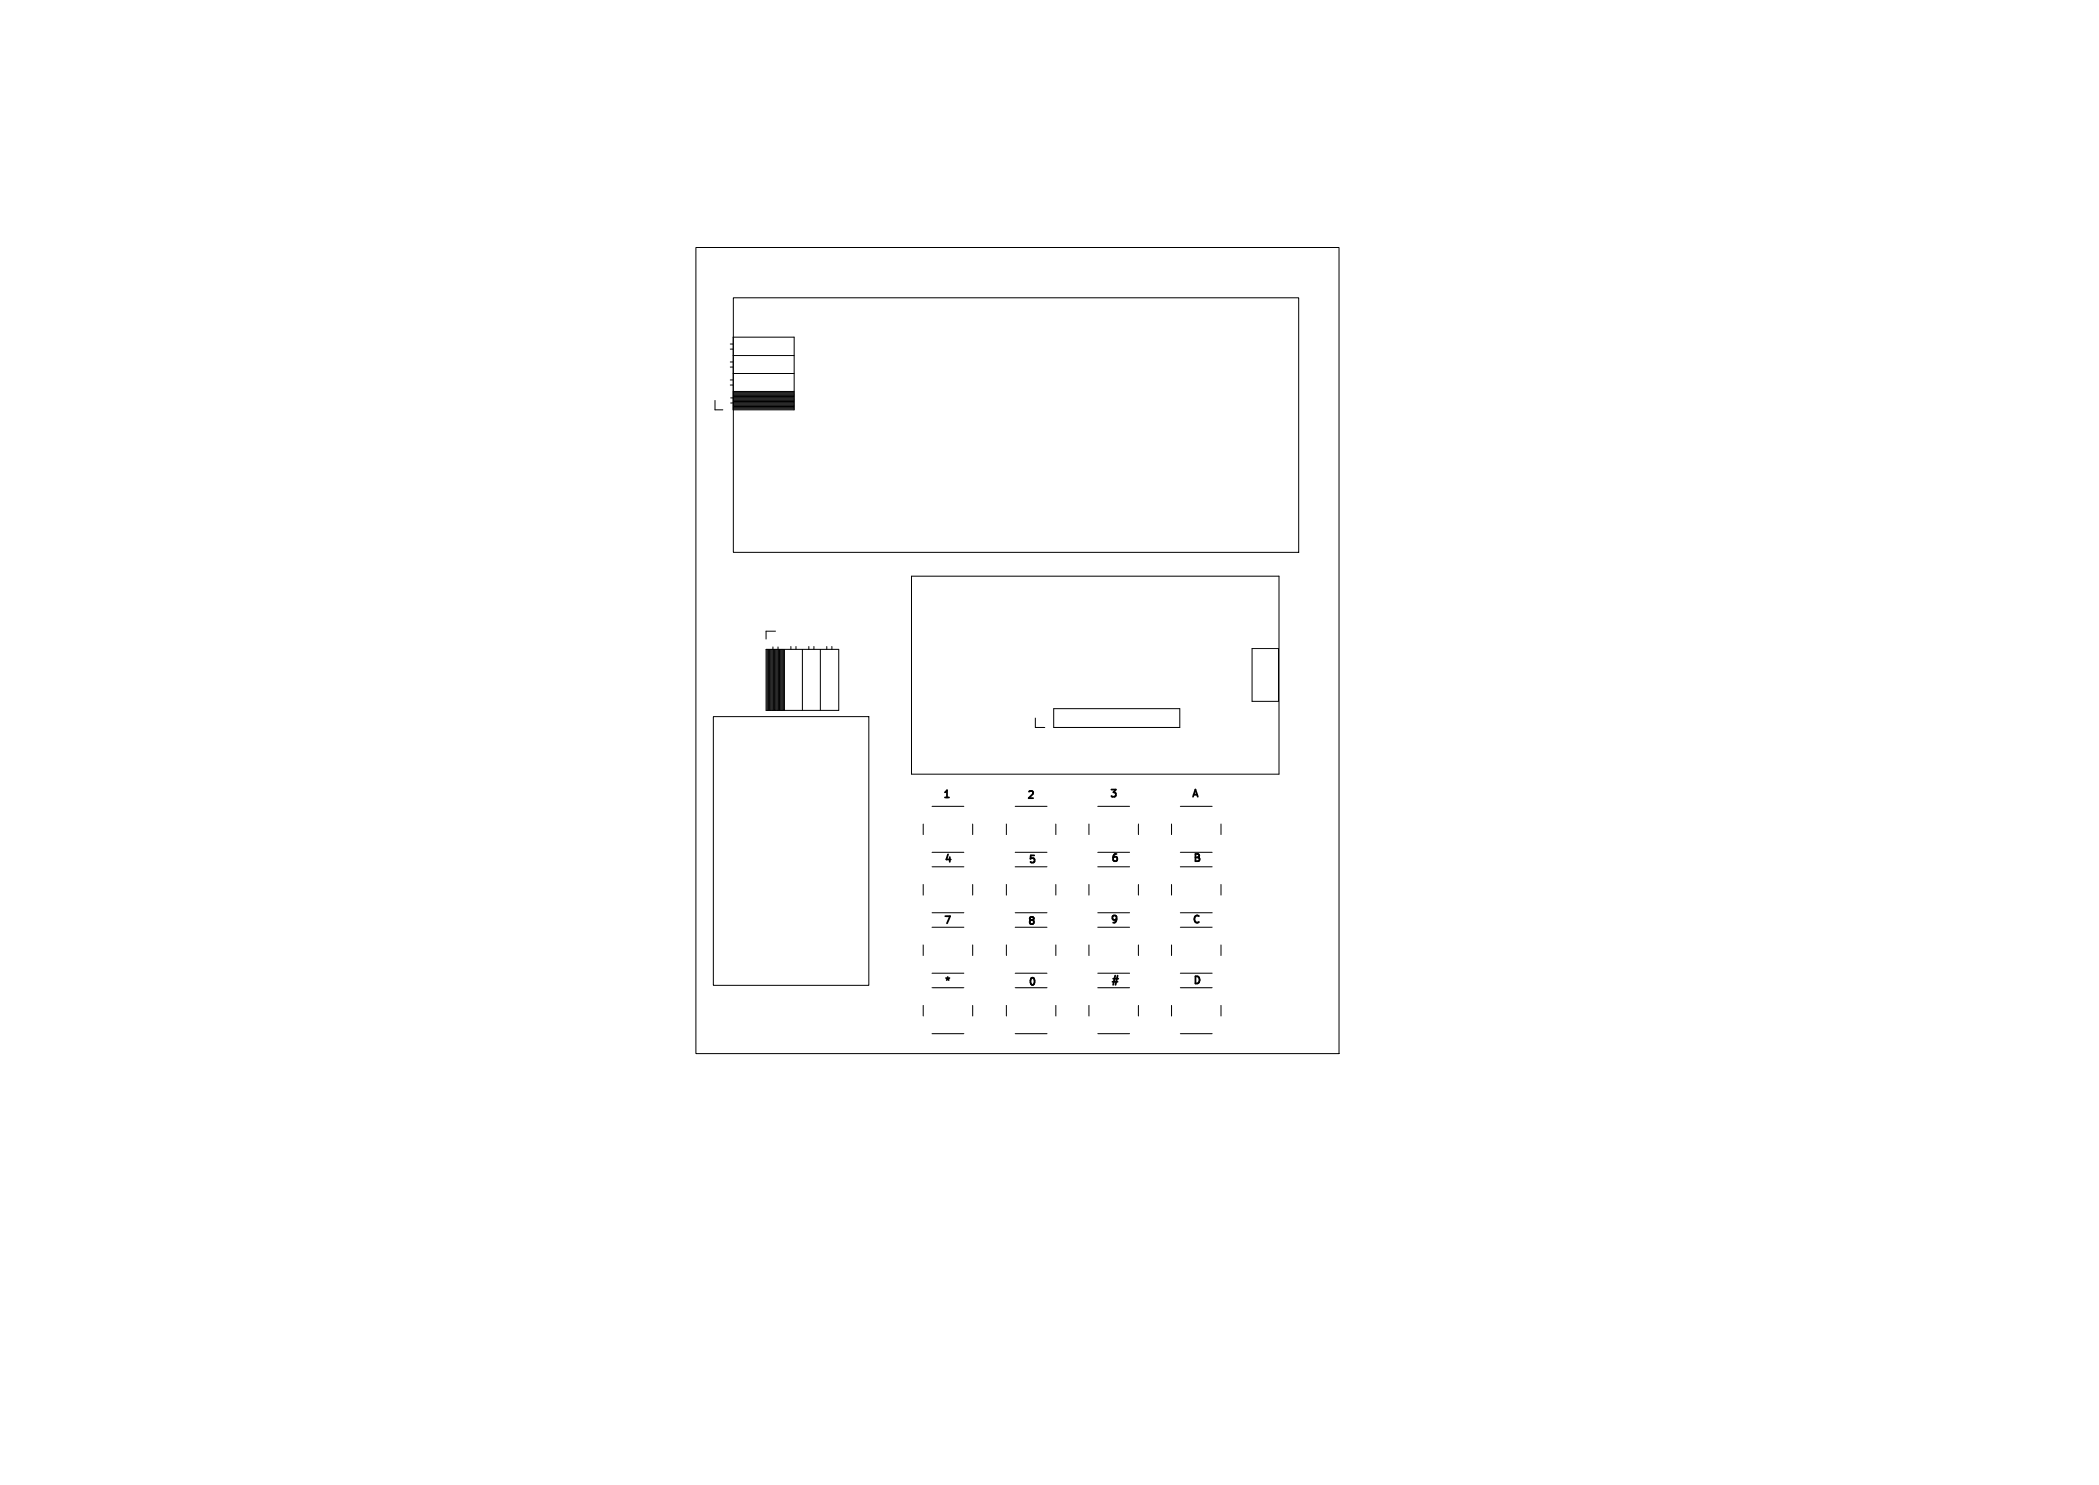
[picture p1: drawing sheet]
<svg xmlns="http://www.w3.org/2000/svg" width="297mm" height="210mm" viewBox="0 0 297 210" stroke-linecap="round" stroke-linejoin="round" font-family="sans-serif">
<defs><g id="words">
<g font-size="1.4">
<text x="133.5" y="113">1</text>
<text x="145.4" y="113.1">2</text>
<text x="157.1" y="112.9">3</text>
<text x="168.7" y="112.9">A</text>
<text x="133.7" y="122.1">4</text>
<text x="145.6" y="122.2">5</text>
<text x="157.3" y="122">6</text>
<text x="168.9" y="122">B</text>
<text x="133.6" y="130.8">7</text>
<text x="145.5" y="130.9">8</text>
<text x="157.2" y="130.7">9</text>
<text x="168.8" y="130.7">C</text>
<text x="133.7" y="139.4">*</text>
<text x="145.6" y="139.5">0</text>
<text x="157.3" y="139.3">#</text>
<text x="168.9" y="139.3">D</text>
</g>
</g></defs>
<g fill="none" stroke="#000" stroke-width=".14">
<path d="M98.5 35h91v114h-91zM101.2 56.6v1.4h1.1M103.3 54.5h.4M103.3 53.7h.4M103.3 51.9h.4M103.3 51.2h.4M103.3 49.4h.4M103.3 48.7h.4M103.4 57h.3M103.4 56.3h.3M103.7 47.7h8.7v10.3h-8.7zM103.7 57.8h8.7"/>
<path d="M103.7 57.7h8.7M103.7 57.6h8.7M103.7 57.5h8.7M103.7 57.4h8.7M103.7 57.3h8.7M103.7 57.1h8.7M103.7 57h8.7M103.7 56.9h8.7M103.7 56.8h8.7M103.7 56.7h8.7M103.7 56.5h8.7M103.7 56.4h8.7"/>
<path d="M103.7 56.3h8.7M103.7 56.2h8.7M103.7 56.1h8.7M103.7 56h8.7M103.7 55.8h8.7M103.7 55.7h8.7M103.7 55.6h8.7M103.7 55.5h8.7M103.7 55.4h8.7M103.7 52.8h8.7M103.7 50.3h8.7M103.8 42.1h80v36h-80z"/>
<path d="M108.4 91.8h10.3v8.7h-10.3zM108.5 91.8v8.7M108.6 91.8v8.7M108.8 91.8v8.7M108.9 91.8v8.7M109 91.8v8.7M109.1 91.8v8.7M109.2 91.8v8.7M109.3 91.8v8.7M109.4 91.5v.3M109.5 91.8v8.7M109.6 91.8v8.7"/>
<path d="M109.7 91.8v8.7M109.7 89.3h-1.3v1.1M109.8 91.8v8.7M109.9 91.8v8.7M110.1 91.8v8.7M110.1 91.5v.3M110.2 91.8v8.7M110.3 91.8v8.7M110.4 91.8v8.7M110.5 91.8v8.7M110.6 91.8v8.7M110.8 91.8v8.7"/>
<path d="M110.9 91.8v8.7M111 91.8v8.7M111.9 91.4v.4M112.6 91.4v.4M113.5 91.8v8.7M114.4 91.4v.4M115.2 91.4v.4M116.1 91.8v8.7M117 91.4v.4M117.7 91.4v.4M129 81.5h52v28h-52zM177.2 91.7h3.7v7.5h-3.7z"/>
<path d="M100.9 101.3h22v38h-22zM130.6 116.5v1.5M131.9 114h4.5M137.6 116.5v1.5M142.4 116.5v1.5M143.6 114h4.5M146.5 101.5v1.4h1.3M149.1 100.2h17.8v2.7h-17.8zM149.4 116.5v1.5M154.1 116.5v1.5M155.3 114h4.5M161.1 116.5v1.5"/>
<path d="M165.8 116.5v1.5M167 114h4.5M172.8 116.5v1.5M130.6 125.1v1.5M130.6 133.6v1.5M131.9 137.6h4.5M131.9 131.1h4.5M131.9 120.5h4.5M131.9 129.1h4.5M131.9 122.6h4.5M131.9 139.7h4.5M137.6 125.1v1.5"/>
<path d="M137.6 133.6v1.5M142.4 125.1v1.5M142.4 133.6v1.5M143.6 137.6h4.5M143.6 131.1h4.5M143.6 120.5h4.5M143.6 129.1h4.5M143.6 122.6h4.5M143.6 139.7h4.5M149.4 125.1v1.5M149.4 133.6v1.5M154.1 125.1v1.5"/>
<path d="M154.1 133.6v1.5M155.3 137.6h4.5M155.3 131.1h4.5M155.3 120.5h4.5M155.3 129.1h4.5M155.3 122.6h4.5M155.3 139.7h4.5M161.1 125.1v1.5M161.1 133.6v1.5M165.8 125.1v1.5M165.8 133.6v1.5M167 137.6h4.5"/>
<path d="M167 131.1h4.5M167 120.5h4.5M167 129.1h4.5M167 122.6h4.5M167 139.7h4.5M172.8 125.1v1.5M172.8 133.6v1.5M130.6 142.2v1.5M131.9 146.2h4.5M137.6 142.2v1.5M142.4 142.2v1.5M143.6 146.2h4.5"/>
<path d="M149.4 142.2v1.5M154.1 142.2v1.5M155.3 146.2h4.5M161.1 142.2v1.5M165.8 142.2v1.5M167 146.2h4.5M172.8 142.2v1.5"/>
</g>
<g fill="#fff" stroke="#fff" stroke-width=".14">
<circle cx="142.6" cy="132.1" r=".18"/>
<circle cx="149.1" cy="132.1" r=".17"/>
<circle cx="142.6" cy="136.6" r=".18"/>
<circle cx="149.1" cy="136.6" r=".17"/>
<circle cx="185.9" cy="38.6" r=".17"/>
<circle cx="166" cy="115" r=".18"/>
<circle cx="172.5" cy="115" r=".18"/>
<circle cx="166" cy="119.5" r=".18"/>
<circle cx="172.5" cy="119.5" r=".17"/>
<circle cx="154.3" cy="132.1" r=".18"/>
<circle cx="160.8" cy="132.1" r=".17"/>
<circle cx="154.3" cy="136.6" r=".18"/>
<circle cx="160.8" cy="136.6" r=".17"/>
<circle cx="102.3" cy="56.6" r=".18"/>
<circle cx="102.3" cy="54.1" r=".18"/>
<circle cx="102.3" cy="51.6" r=".18"/>
<circle cx="102.3" cy="49" r=".18"/>
<circle cx="142.6" cy="115" r=".18"/>
<circle cx="149.1" cy="115" r=".18"/>
<circle cx="142.6" cy="119.5" r=".18"/>
<circle cx="149.1" cy="119.5" r=".17"/>
<circle cx="170.7" cy="82.8" r=".17"/>
<circle cx="168.1" cy="82.8" r=".17"/>
<circle cx="165.6" cy="82.8" r=".17"/>
<circle cx="163.1" cy="82.8" r=".17"/>
<circle cx="160.5" cy="82.8" r=".17"/>
<circle cx="158" cy="82.8" r=".17"/>
<circle cx="155.4" cy="82.8" r=".17"/>
<circle cx="152.9" cy="82.8" r=".17"/>
<circle cx="150.4" cy="82.8" r=".17"/>
<circle cx="147.8" cy="82.8" r=".17"/>
<circle cx="145.3" cy="82.8" r=".17"/>
<circle cx="142.7" cy="82.8" r=".17"/>
<circle cx="140.2" cy="82.8" r=".17"/>
<circle cx="137.7" cy="82.8" r=".17"/>
<circle cx="135.1" cy="82.8" r=".17"/>
<circle cx="135.1" cy="108.2" r=".17"/>
<circle cx="137.7" cy="108.2" r=".17"/>
<circle cx="140.2" cy="108.2" r=".17"/>
<circle cx="142.7" cy="108.2" r=".17"/>
<circle cx="145.3" cy="108.2" r=".17"/>
<circle cx="147.8" cy="108.2" r=".17"/>
<circle cx="150.4" cy="108.2" r=".17"/>
<circle cx="152.9" cy="108.2" r=".17"/>
<circle cx="155.4" cy="108.2" r=".17"/>
<circle cx="158" cy="108.2" r=".17"/>
<circle cx="160.5" cy="108.2" r=".17"/>
<circle cx="163.1" cy="108.2" r=".17"/>
<circle cx="165.6" cy="108.2" r=".17"/>
<circle cx="168.1" cy="108.2" r=".17"/>
<circle cx="170.7" cy="108.2" r=".17"/>
<circle cx="154.3" cy="123.6" r=".18"/>
<circle cx="160.8" cy="123.6" r=".17"/>
<circle cx="154.3" cy="128.1" r=".18"/>
<circle cx="160.8" cy="128.1" r=".18"/>
<circle cx="154.3" cy="140.7" r=".18"/>
<circle cx="160.8" cy="140.7" r=".17"/>
<circle cx="154.3" cy="145.2" r=".18"/>
<circle cx="160.8" cy="145.2" r=".17"/>
<circle cx="142.6" cy="123.6" r=".18"/>
<circle cx="149.1" cy="123.6" r=".17"/>
<circle cx="142.6" cy="128.1" r=".18"/>
<circle cx="149.1" cy="128.1" r=".18"/>
<circle cx="166" cy="132.1" r=".18"/>
<circle cx="172.5" cy="132.1" r=".17"/>
<circle cx="166" cy="136.6" r=".18"/>
<circle cx="172.5" cy="136.6" r=".17"/>
<circle cx="166" cy="140.7" r=".18"/>
<circle cx="172.5" cy="140.7" r=".17"/>
<circle cx="166" cy="145.2" r=".18"/>
<circle cx="172.5" cy="145.2" r=".17"/>
<circle cx="130.9" cy="115" r=".18"/>
<circle cx="137.4" cy="115" r=".18"/>
<circle cx="130.9" cy="119.5" r=".17"/>
<circle cx="137.4" cy="119.5" r=".17"/>
<circle cx="102.1" cy="38.6" r=".17"/>
<circle cx="142.6" cy="140.7" r=".18"/>
<circle cx="149.1" cy="140.7" r=".17"/>
<circle cx="142.6" cy="145.2" r=".18"/>
<circle cx="149.1" cy="145.2" r=".17"/>
<circle cx="154.3" cy="115" r=".18"/>
<circle cx="160.8" cy="115" r=".18"/>
<circle cx="154.3" cy="119.5" r=".18"/>
<circle cx="160.8" cy="119.5" r=".17"/>
<circle cx="130.9" cy="140.7" r=".17"/>
<circle cx="137.4" cy="140.7" r=".17"/>
<circle cx="130.9" cy="145.2" r=".17"/>
<circle cx="137.4" cy="145.2" r=".17"/>
<circle cx="130.9" cy="132.1" r=".17"/>
<circle cx="137.4" cy="132.1" r=".17"/>
<circle cx="130.9" cy="136.6" r=".17"/>
<circle cx="137.4" cy="136.6" r=".17"/>
<circle cx="166" cy="123.6" r=".18"/>
<circle cx="172.5" cy="123.6" r=".17"/>
<circle cx="166" cy="128.1" r=".18"/>
<circle cx="172.5" cy="128.1" r=".18"/>
<circle cx="185.9" cy="145.2" r=".17"/>
<circle cx="130.9" cy="123.6" r=".17"/>
<circle cx="137.4" cy="123.6" r=".17"/>
<circle cx="130.9" cy="128.1" r=".18"/>
<circle cx="137.4" cy="128.1" r=".18"/>
<circle cx="109.7" cy="90.4" r=".17"/>
<circle cx="112.3" cy="90.4" r=".17"/>
<circle cx="114.8" cy="90.4" r=".17"/>
<circle cx="117.3" cy="90.4" r=".17"/>
<circle cx="102.1" cy="145.2" r=".17"/>
<circle cx="147.8" cy="101.5" r=".17"/>
<circle cx="150.4" cy="101.5" r=".17"/>
<circle cx="152.9" cy="101.5" r=".17"/>
<circle cx="155.4" cy="101.5" r=".17"/>
<circle cx="158" cy="101.5" r=".17"/>
<circle cx="160.5" cy="101.5" r=".17"/>
<circle cx="163.1" cy="101.5" r=".17"/>
<circle cx="165.6" cy="101.5" r=".17"/>
</g>
<use href="#words"/>
</svg>
